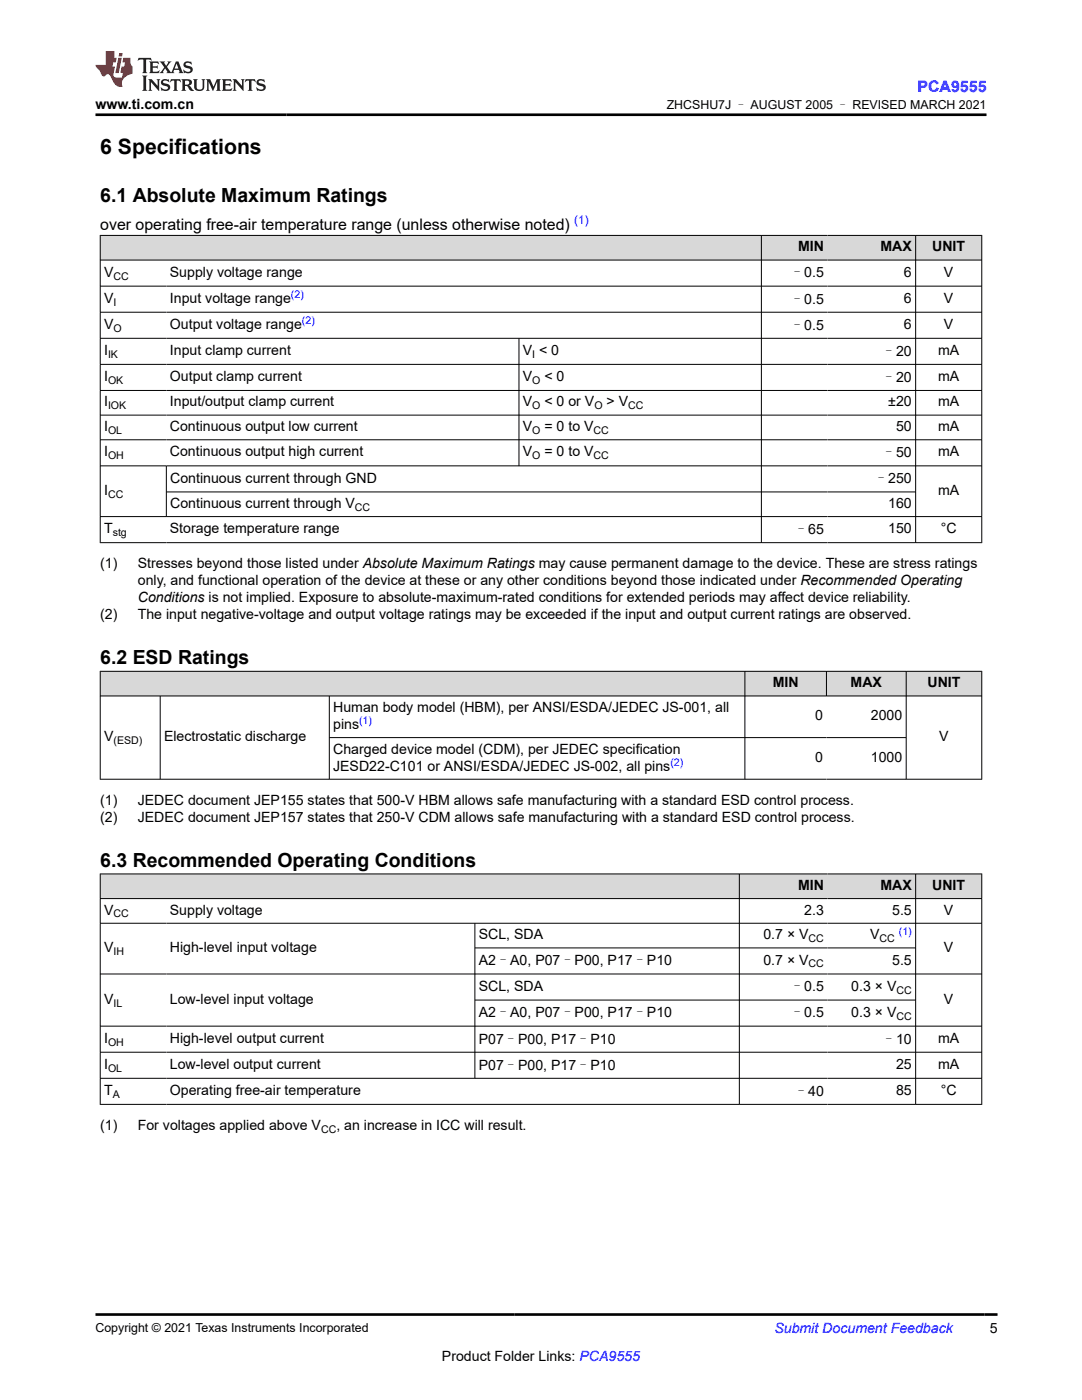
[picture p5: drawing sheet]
<svg xmlns="http://www.w3.org/2000/svg" width="216mm" height="279mm" viewBox="0 0 216 279" stroke-linecap="round" stroke-linejoin="round" font-family="sans-serif">
<defs><g id="words">
<text font-size="4.2" x="20" y="30.7">6 Specifications</text>
<g font-size="3.9">
<text x="20" y="40.4">6.1 Absolute Maximum Ratings</text>
<text x="20" y="132.6">6.2 ESD Ratings</text>
<text x="20" y="173">6.3 Recommended Operating Conditions</text>
</g>
<text font-size="3.2" fill="#00f" x="183.1" y="18.3">PCA9555</text>
<text font-size="3.2" x="20" y="45.8">over operating free-air temperature range (unless otherwise noted)</text>
<g font-size="2.8">
<text x="19.1" y="21.7">www.ti.com.cn</text>
<text x="159.2" y="50.2">MIN</text>
<text x="175.7" y="50.2">MAX</text>
<text x="186" y="50.2">UNIT</text>
<text x="20.8" y="55.2">V</text>
<text x="33.9" y="55.2">Supply voltage range</text>
<text x="157.7" y="55.4">–0.5</text>
<text x="180.4" y="55.2">6</text>
<text x="188.4" y="55.2">V</text>
<text x="20.8" y="60.4">V</text>
<text x="20.8" y="65.6">V</text>
<text x="33.9" y="60.4">Input voltage range</text>
<text x="33.9" y="65.6">Output voltage range</text>
<text x="157.7" y="60.6">–0.5</text>
<text x="157.7" y="65.8">–0.5</text>
<text x="180.4" y="60.4">6</text>
<text x="180.4" y="65.6">6</text>
<text x="188.4" y="60.4">V</text>
<text x="188.4" y="65.6">V</text>
<text x="20.8" y="70.8">I</text>
<text x="33.9" y="70.8">Input clamp current</text>
<text x="104.3" y="70.8">V &lt; 0</text>
<text x="176" y="71">–20</text>
<text x="187.2" y="70.8">mA</text>
<text x="20.8" y="76.1">I</text>
<text x="33.9" y="76.1">Output clamp current</text>
<text x="104.3" y="76.1">V</text>
<text x="108.6" y="76.1">&lt; 0</text>
<text x="176" y="76.2">–20</text>
<text x="187.2" y="76.1">mA</text>
<text x="20.8" y="81.1">I</text>
<text x="33.9" y="81.1">Input/output clamp current</text>
<text x="104.3" y="81.1">V</text>
<text x="108.6" y="81.1">&lt; 0 or V</text>
<text x="121" y="81.1">&gt; V</text>
<text x="177.3" y="81.1">±20</text>
<text x="187.2" y="81.1">mA</text>
<text x="20.8" y="86">I</text>
<text x="33.9" y="86">Continuous output low current</text>
<text x="104.3" y="86">V</text>
<text x="108.6" y="86">= 0 to V</text>
<text x="178.8" y="86">50</text>
<text x="187.2" y="86">mA</text>
<text x="20.8" y="91.1">I</text>
<text x="33.9" y="91.1">Continuous output high current</text>
<text x="104.3" y="91.1">V</text>
<text x="108.6" y="91.1">= 0 to V</text>
<text x="176" y="91.2">–50</text>
<text x="187.2" y="91.1">mA</text>
<text x="20.8" y="98.8">I</text>
<text x="34" y="96.3">Continuous current through GND</text>
<text x="34" y="101.4">Continuous current through V</text>
<text x="174.4" y="96.4">–250</text>
<text x="177.2" y="101.4">160</text>
<text x="187.2" y="98.8">mA</text>
<text x="20.8" y="106.4">T</text>
<text x="33.9" y="106.4">Storage temperature range</text>
<text x="158.4" y="106.6">–65</text>
<text x="177.2" y="106.4">150</text>
<text x="187.7" y="106.3">°C</text>
<text x="20" y="113.4">(1)</text>
<text x="27.5" y="113.4">Stresses beyond those listed under Absolute Maximum Ratings may cause permanent damage to the device. These are stress ratings</text>
<text x="27.5" y="116.8">only, and functional operation of the device at these or any other conditions beyond those indicated under Recommended Operating</text>
<text x="20" y="123.5">(2)</text>
<text x="27.5" y="120.1">Conditions is not implied. Exposure to absolute-maximum-rated conditions for extended periods may affect device reliability.</text>
<text x="27.5" y="123.5">The input negative-voltage and output voltage ratings may be exceeded if the input and output current ratings are observed.</text>
<text x="154.2" y="137.2">MIN</text>
<text x="169.7" y="137.2">MAX</text>
<text x="185.1" y="137.2">UNIT</text>
<text x="66.5" y="142.1">Human body model (HBM), per ANSI/ESDA/JEDEC JS-001, all</text>
<text x="162.6" y="143.8">0</text>
<text x="173.8" y="143.8">2000</text>
<text x="20.8" y="147.9">V</text>
<text x="32.7" y="147.9">Electrostatic discharge</text>
<text x="66.5" y="145.5">pins</text>
<text x="187.4" y="147.9">V</text>
<text x="66.5" y="150.4">Charged device model (CDM), per JEDEC specification</text>
<text x="66.5" y="153.8">JESD22-C101 or ANSI/ESDA/JEDEC JS-002, all pins</text>
<text x="162.6" y="152.1">0</text>
<text x="173.8" y="152.1">1000</text>
<text x="20" y="160.6">(1)</text>
<text x="27.5" y="160.6">JEDEC document JEP155 states that 500-V HBM allows safe manufacturing with a standard ESD control process.</text>
<text x="20" y="164">(2)</text>
<text x="27.5" y="164">JEDEC document JEP157 states that 250-V CDM allows safe manufacturing with a standard ESD control process.</text>
<text x="159.2" y="177.6">MIN</text>
<text x="175.7" y="177.6">MAX</text>
<text x="186" y="177.6">UNIT</text>
<text x="20.8" y="182.5">V</text>
<text x="33.9" y="182.5">Supply voltage</text>
<text x="160.5" y="182.5">2.3</text>
<text x="178" y="182.5">5.5</text>
<text x="188.4" y="182.5">V</text>
<text x="20.8" y="190">V</text>
<text x="33.9" y="190">High-level input voltage</text>
<text x="95.5" y="187.4">SCL, SDA</text>
<text x="152.3" y="187.4">0.7 × V</text>
<text x="173.6" y="187.4">V</text>
<text x="188.4" y="190">V</text>
<text x="95.5" y="192.7">A2–A0, P07–P00, P17–P10</text>
<text x="95.5" y="197.7">SCL, SDA</text>
<text x="152.3" y="192.5">0.7 × V</text>
<text x="157.7" y="197.9">–0.5</text>
<text x="169.9" y="197.7">0.3 × V</text>
<text x="178" y="192.5">5.5</text>
<text x="20.8" y="200.3">V</text>
<text x="33.9" y="200.3">Low-level input voltage</text>
<text x="95.5" y="203.1">A2–A0, P07–P00, P17–P10</text>
<text x="157.7" y="203.1">–0.5</text>
<text x="169.9" y="202.9">0.3 × V</text>
<text x="188.4" y="200.3">V</text>
<text x="20.8" y="208.1">I</text>
<text x="33.9" y="208.1">High-level output current</text>
<text x="95.5" y="208.3">P07–P00, P17–P10</text>
<text x="176" y="208.3">–10</text>
<text x="187.2" y="208.1">mA</text>
<text x="20.8" y="213.3">I</text>
<text x="33.9" y="213.3">Low-level output current</text>
<text x="95.5" y="213.5">P07–P00, P17–P10</text>
<text x="178.8" y="213.3">25</text>
<text x="187.2" y="213.3">mA</text>
<text x="20.8" y="218.5">T</text>
<text x="33.9" y="218.5">Operating free-air temperature</text>
<text x="158.4" y="218.7">–40</text>
<text x="178.8" y="218.5">85</text>
<text x="187.7" y="218.5">°C</text>
<text x="20" y="225.5">(1)</text>
<text x="27.5" y="225.5">For voltages applied above V</text>
<text x="67.1" y="225.5">, an increase in ICC will result.</text>
<text x="197.5" y="266.1">5</text>
<text x="88.2" y="271.7">Product Folder Links: PCA9555</text>
</g>
<text font-size="2.8" fill="#00f" x="154.5" y="266.1">Submit Document Feedback</text>
<g font-size="2.5">
<text x="133" y="21.8">ZHCSHU7J – AUGUST 2005 – REVISED MARCH 2021</text>
<text x="19.1" y="265.8">Copyright © 2021 Texas Instruments Incorporated</text>
</g>
<text font-size="2.4" fill="#00f" x="114.6" y="44.8">(1)</text>
<g font-size="2.1">
<text x="22.6" y="55.8">CC</text>
<text x="22.6" y="61">I</text>
<text x="21.6" y="71.4">IK</text>
<text x="22.6" y="66.2">O</text>
<text x="106.2" y="71.4">I</text>
<text x="21.6" y="76.6">OK</text>
<text x="106.2" y="76.6">O</text>
<text x="21.6" y="81.7">IOK</text>
<text x="106.2" y="81.7">O</text>
<text x="118.6" y="81.7">O</text>
<text x="125.3" y="81.7">CC</text>
<text x="21.6" y="86.6">OL</text>
<text x="106.2" y="86.6">O</text>
<text x="118.4" y="86.6">CC</text>
<text x="21.6" y="91.7">OH</text>
<text x="106.2" y="91.7">O</text>
<text x="118.4" y="91.7">CC</text>
<text x="21.6" y="99.3">CC</text>
<text x="70.8" y="101.9">CC</text>
<text x="22.5" y="107">stg</text>
<text x="22.6" y="148.5">(ESD)</text>
<text x="22.6" y="183.1">CC</text>
<text x="22.6" y="190.6">IH</text>
<text x="161.4" y="188">CC</text>
<text x="175.5" y="188">CC</text>
<text x="161.4" y="193.1">CC</text>
<text x="22.6" y="200.9">IL</text>
<text x="178.9" y="198.3">CC</text>
<text x="178.9" y="203.5">CC</text>
<text x="21.6" y="208.7">OH</text>
<text x="21.6" y="213.9">OL</text>
<text x="22.5" y="219.1">A</text>
<text x="64.1" y="226">CC</text>
</g>
<g font-size="2.1" fill="#00f">
<text x="58.1" y="59.5">(2)</text>
<text x="60.3" y="64.7">(2)</text>
<text x="71.7" y="144.5">(1)</text>
<text x="133.8" y="152.8">(2)</text>
<text x="179.4" y="186.5">(1)</text>
</g>
</g></defs>
<g fill="#d8d8d8">
<path d="M20 47h175.9v4.9h-175.9z" fill-rule="evenodd"/>
<path d="M20.1 47h131.8v4.8h-131.8z" fill-rule="evenodd"/>
<path d="M152 47h13.1v4.8h-13.1z" fill-rule="evenodd"/>
<path d="M165.1 47h17.5v4.8h-17.5z" fill-rule="evenodd"/>
<path d="M182.8 47h13v4.8h-13z" fill-rule="evenodd"/>
</g>
<g fill="none" stroke="#000" stroke-width=".2">
<path d="M19.9 47h176.1M19.9 51.9h176.1M19.9 57.1h176.1M20 46.9v61.5M151.9 46.9v61.5M182.7 46.9v61.5M195.9 46.9v61.5M19.9 62.3h176.1M19.9 67.5h176.1M19.9 72.7h176.1M19.9 77.9h176.1M103.6 67.5v25.5"/>
<path d="M19.9 82.8h176.1M19.9 87.8h176.1M19.9 93h176.1M33.2 93v10.2M33.2 98.2h149.6M19.9 103.1h176.1M19.9 108.3h176.1"/>
</g>
<g fill="#d8d8d8">
<path d="M20 134h175.9v4.9h-175.9z" fill-rule="evenodd"/>
<path d="M20.1 134h128.5v4.8h-128.5z" fill-rule="evenodd"/>
<path d="M148.7 134h16.1v4.8h-16.1z" fill-rule="evenodd"/>
<path d="M165 134h15.8v4.8h-15.8z" fill-rule="evenodd"/>
<path d="M180.9 134h14.9v4.8h-14.9z" fill-rule="evenodd"/>
</g>
<path d="M19.9 134h176.1M19.9 138.9h176.1M20 133.9v21.7M32 138.9v16.7M65.7 138.9v16.7M148.6 133.9v21.7M164.9 133.9v5.1M180.8 133.9v21.7M195.9 133.9v21.7M19.9 155.5h176.1M65.7 147.2h115.2" fill="none" stroke="#000" stroke-width=".2"/>
<g fill="#d8d8d8">
<path d="M20 174.4h175.9v4.9h-175.9z" fill-rule="evenodd"/>
<path d="M20.1 174.5h127.4v4.8h-127.4z" fill-rule="evenodd"/>
<path d="M147.6 174.5h17.5v4.8h-17.5z" fill-rule="evenodd"/>
<path d="M165.1 174.5h17.5v4.8h-17.5z" fill-rule="evenodd"/>
<path d="M182.8 174.5h13v4.8h-13z" fill-rule="evenodd"/>
</g>
<g fill="none" stroke="#000" stroke-width=".2">
<path d="M19.9 174.4h176.1M19.9 179.3h176.1M20 174.4v46.1M147.5 174.4v46.1M182.7 174.4v46.1M195.9 174.4v46.1M19.9 184.3h176.1M19.9 194.4h176.1M94.8 184.3v31M94.8 189.2h88M94.8 199.6h88M19.9 204.8h176.1"/>
<path d="M19.9 210h176.1M19.9 215.2h176.1M19.9 220.4h176.1"/>
</g>
<path d="M27.7 11.6l-.2 .5 .5-.2h.6v.1v2.2l-.2 .4h1l-.2-.4v-2.2v-.1h.5l.5 .2-.1-.5zM29.8 12.3l.2 .4v1.5l-.2 .4h1.9l.1-.6a1.08 1.08 0 0 1-1.3 .2v-.7h.6l.4 .2v-.7l-.4 .2h-.6v-.5l.2-.2a1 1 0 0 1 1 .3l-.1-.5zM31.8 12.3l1 1.1-1 1.2h.9l-.2-.2 .4-.8 .5 .8-.2 .2h1.6l-.2-.2 .1-.5h1l.1 .5-.1 .2h.9l-.2-.3-.8-2h-.5l-1 2.2-.8-1.1 .9-1.1h-.8l.2 .2-.5 .6-.3-.6 .1-.2zM35.2 12.7l.4 1h-.8zM36.8 12.4a.65 .65 0 0 0-.2 .7 .65 .65 0 0 0 .6 .5l.7 .1 .1 .3a.79 .79 0 0 1-.7 .4 .79 .79 0 0 1-.7-.5l.1 .7 .2-.1a.93 .93 0 0 0 1.1 .1 .93 .93 0 0 0 .4-1 1.46 1.46 0 0 0-1.2-.6l-.1-.3a1.09 1.09 0 0 1 1.2 .2l-.2-.6-.1 .1-.6-.2zM28.4 15.1l.2 .4v2.2l-.2 .4h1l-.2-.4v-2.2l.2-.4zM29.6 15.8l.2 .4v1.5l-.2 .4h.8l-.3-.4v-1.3l1.7 1.8v-2l.2-.4h-.8l.2 .2 .1 1.1-1.2-1.3zM32.3 15.9a.65 .65 0 0 0-.2 .8 .65 .65 0 0 0 .7 .4l.6 .2 .1 .2a.79 .79 0 0 1-.7 .4 .79 .79 0 0 1-.7-.5l.1 .7 .2-.1a.93 .93 0 0 0 1.1 .1 .93 .93 0 0 0 .4-.9 1.46 1.46 0 0 0-1.2-.6l-.1-.4a1.09 1.09 0 0 1 1.2 .2l-.2-.6-.1 .1-.6-.1zM34.1 15.8l-.1 .6a.63 .63 0 0 1 .7-.3l.1 1.6-.3 .4h1l-.2-.4v-1.6a.66 .66 0 0 1 .8 .3l-.1-.6zM36.2 15.8l.2 .4v1.5l-.2 .4h.9l-.2-.2v-.7h.5l.1 .2a.79 .79 0 0 0 1.2 .6l-1-.9a.61 .61 0 0 0 .6-.6 .61 .61 0 0 0-.5-.7zM36.9 16.1h.2a.47 .47 0 0 1 .5 .1 .47 .47 0 0 1 .1 .5l-.2 .1-.6 .1zM38.5 15.8l.2 .2a2.27 2.27 0 0 0 .4 2 1.04 1.04 0 0 0 1.7-.7v-1.3l.2-.2h-.8l.2 .4v1.1a.6 .6 0 0 1-.6 .6 .6 .6 0 0 1-.6-.6v-1.1l.3-.4zM41.1 15.8l.2 .4v1.5l-.2 .4h.7l-.2-.4v-1.4l.9 1.9 .8-1.9v1.4l-.2 .4h1l-.3-.4v-1.5l.3-.4h-.8l-.7 1.5-.7-1.5zM44.3 15.8l.2 .4v1.5l-.2 .4h1.9l.1-.6a1.09 1.09 0 0 1-1.3 .2v-.7h.6l.4 .2v-.6l-.4 .2h-.6v-.6l.2-.1a1.01 1.01 0 0 1 1 .3l-.1-.6zM46.4 15.8l.3 .4v1.5l-.3 .4h.8l-.2-.4v-1.3l1.6 1.8v-2l.2-.4h-.7l.2 .2v1.1l-1.2-1.3zM49 15.8l-.1 .6a.63 .63 0 0 1 .8-.3v1.6l-.3 .4h1l-.2-.4v-1.6a.66 .66 0 0 1 .8 .3l-.1-.6zM51.4 15.9a.65 .65 0 0 0-.2 .8 .65 .65 0 0 0 .6 .4l.6 .2 .2 .2a.79 .79 0 0 1-.8 .4 .79 .79 0 0 1-.6-.5l.1 .7 .2-.1a.93 .93 0 0 0 1 .1 .93 .93 0 0 0 .5-.9 1.46 1.46 0 0 0-1.3-.6l-.1-.4a1.09 1.09 0 0 1 1.3 .2l-.2-.6-.2 .1-.5-.1z" fill="#231f20"/>
<path d="M21.1 10.2v2.8h-2.1l.1 .3 .9 1a.95 .95 0 0 0 .9 .9 .59 .59 0 0 1 .6-.4 .59 .59 0 0 1 .5 .4l.4 .7a1.59 1.59 0 0 0 2.1 1.4 1.61 1.61 0 0 1 1-2.3l1-.3-.1-1.5a1.59 1.59 0 0 1-.4-1.7h-1.4l-.2 .9h.5l-.1 .9h-.5l-.2 1v.2l.4 .1-.2 .9h-.6a.73 .73 0 0 1-1.1-.7l.3-1.5h-.5l.2-.9h.5l.2-.9h-.5v-1.3zM23.6 11.5l-.6 3.1h.7l.6-3.1zM23.8 10.6l-.1 .6h.7l.1-.6z" fill="#ed1c24"/>
<path d="M19.1 22.9h177.8M19.1 262.3h179.9" fill="none" stroke="#000" stroke-width=".53"/>
<use href="#words"/>
</svg>
